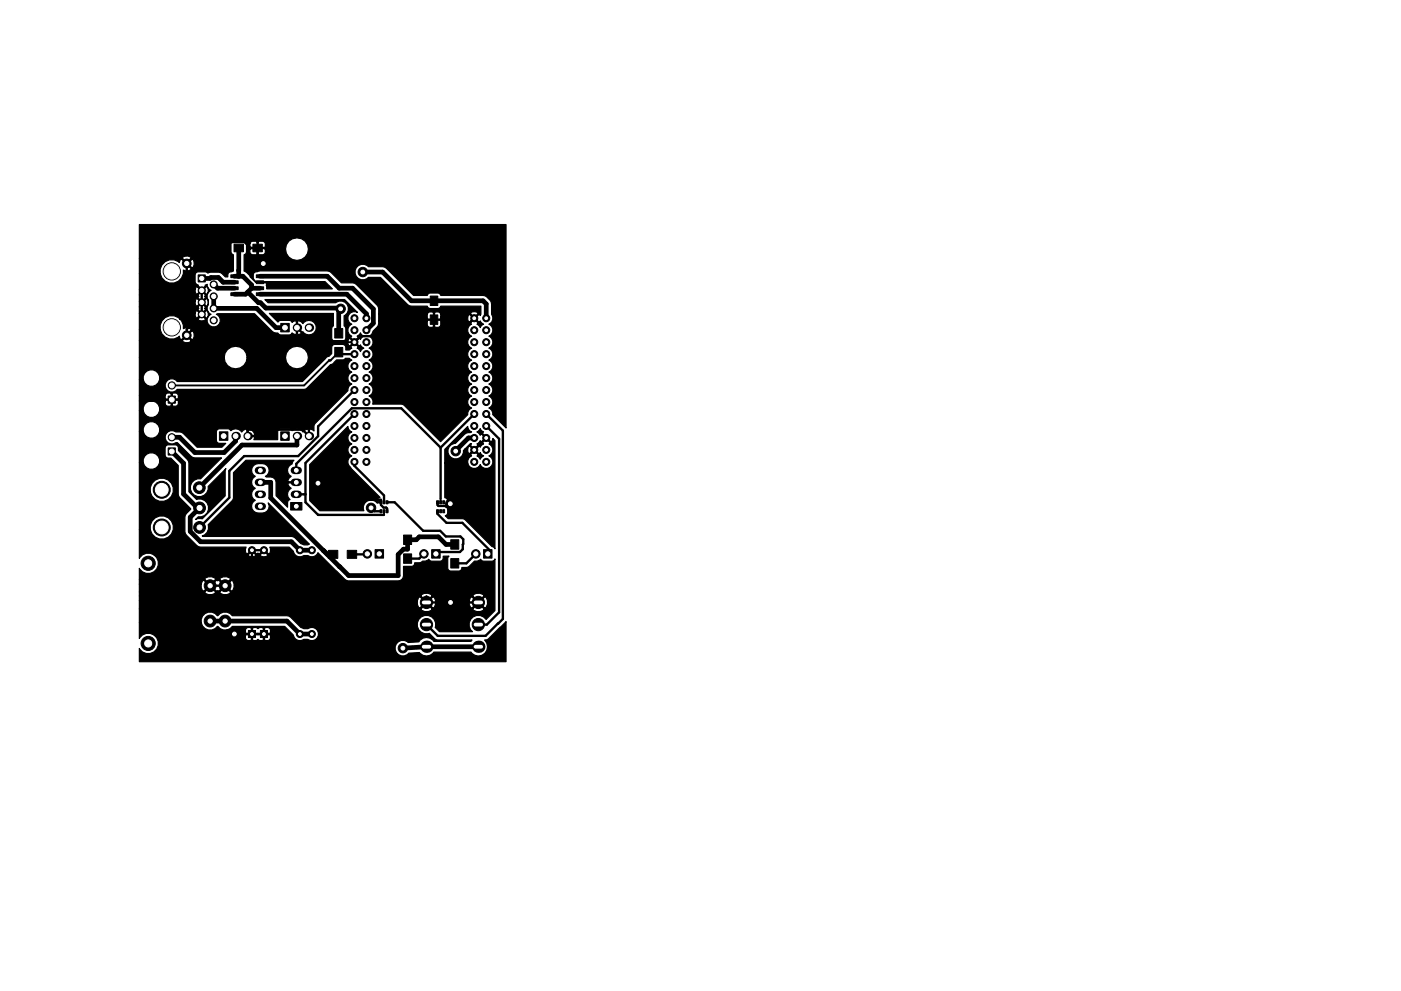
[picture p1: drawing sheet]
<svg xmlns="http://www.w3.org/2000/svg" width="297mm" height="210mm" viewBox="0 0 297 210" stroke-linecap="round" stroke-linejoin="round" font-family="sans-serif">
<g fill="#000" stroke="#000" stroke-width=".21">
<path d="M42 58.3h1.5v1.5h-1.5zM49.6 51.8h2v1.6h-2zM48.9 59.6h1.6v.6h-1.6zM48.9 58.3h1.6v.6h-1.6zM53.6 51.8h2v1.6h-2zM54.3 58.3h1.6v.6h-1.6zM54.3 59.6h1.6v.6h-1.6zM48.9 62.1h1.6v.6h-1.6zM48.9 60.9h1.6v.6h-1.6zM54.3 60.9h1.6v.6h-1.6zM54.3 62.1h1.6v.6h-1.6zM59.5 68.6h1.8v1.8h-1.8z"/>
<path d="M71 69.7h1.7v2h-1.7zM71 73.7h1.7v2h-1.7zM91.2 62.8h1.6v2h-1.6zM91.2 66.8h1.6v2h-1.6zM35.7 84h1.5v1.5h-1.5zM35.7 95h1.5v1.5h-1.5zM46.5 91.6h1.8v1.8h-1.8zM59.5 91.6h1.8v1.8h-1.8zM61.6 106.6h2.4v1.6h-2.4zM69.6 116.8h2v1.7h-2zM73.6 116.8h2v1.7h-2zM80.6 106.2h.4v.7h-.4z"/>
<path d="M80.6 108.1h.4v.7h-.4zM81.2 108.1h.4v.7h-.4zM81.2 106.2h.4v.7h-.4zM79.5 116.6h1.8v1.8h-1.8zM81.9 106.2h.4v.7h-.4zM81.9 108.1h.4v.7h-.4zM85.6 113.5h1.7v2h-1.7zM85.6 117.5h1.7v2h-1.7zM92.6 106.2h.4v.7h-.4zM92.6 108.1h.4v.7h-.4zM93.2 108.1h.4v.7h-.4zM93.2 106.2h.4v.7h-.4z"/>
<path d="M91.5 116.6h1.8v1.8h-1.8zM93.9 106.2h.4v.7h-.4zM93.9 108.1h.4v.7h-.4zM95.6 114.5h1.7v2h-1.7zM95.6 118.5h1.7v2h-1.7zM102.5 116.6h1.8v1.8h-1.8zM52.7 133.8h1.5v1.5h-1.5zM55.2 133.8h1.5v1.5h-1.5z"/>
<circle cx="36.4" cy="57.6" r="1.82"/>
<circle cx="39.6" cy="55.9" r=".93"/>
<circle cx="55.8" cy="55.9" r="1"/>
<circle cx="76.9" cy="57.7" r="1"/>
<circle cx="36.4" cy="69.5" r="1.82"/>
<circle cx="39.6" cy="71.1" r=".93"/>
<circle cx="42.8" cy="64.2" r=".75"/>
<circle cx="42.8" cy="61.6" r=".75"/>
<circle cx="42.8" cy="66.7" r=".75"/>
<circle cx="45.3" cy="62.9" r=".75"/>
<circle cx="45.3" cy="60.3" r=".75"/>
<circle cx="45.3" cy="68" r=".75"/>
<circle cx="45.3" cy="65.4" r=".75"/>
<circle cx="72.2" cy="65.5" r="1"/>
<circle cx="75.1" cy="67.5" r=".75"/>
<circle cx="75.1" cy="77.7" r=".75"/>
<circle cx="75.1" cy="72.6" r=".75"/>
<circle cx="75.1" cy="75.1" r=".75"/>
<circle cx="75.1" cy="70.1" r=".75"/>
<circle cx="77.7" cy="77.7" r=".75"/>
<circle cx="77.7" cy="70.1" r=".75"/>
<circle cx="77.7" cy="72.6" r=".75"/>
<circle cx="77.7" cy="75.1" r=".75"/>
<circle cx="77.7" cy="67.5" r=".75"/>
<circle cx="100.5" cy="77.7" r=".75"/>
<circle cx="100.5" cy="75.1" r=".75"/>
<circle cx="100.5" cy="72.6" r=".75"/>
<circle cx="100.5" cy="70.1" r=".75"/>
<circle cx="100.5" cy="67.5" r=".75"/>
<circle cx="103.1" cy="75.1" r=".75"/>
<circle cx="103.1" cy="72.6" r=".75"/>
<circle cx="103.1" cy="77.7" r=".75"/>
<circle cx="103.1" cy="67.5" r=".75"/>
<circle cx="103.1" cy="70.1" r=".75"/>
<circle cx="36.4" cy="81.8" r=".76"/>
<circle cx="36.4" cy="92.8" r=".76"/>
<circle cx="75.1" cy="85.3" r=".75"/>
<circle cx="75.1" cy="80.2" r=".75"/>
<circle cx="75.1" cy="95.5" r=".75"/>
<circle cx="75.1" cy="92.9" r=".75"/>
<circle cx="75.1" cy="90.4" r=".75"/>
<circle cx="75.1" cy="98" r=".75"/>
<circle cx="75.1" cy="82.8" r=".75"/>
<circle cx="75.1" cy="87.8" r=".75"/>
<circle cx="77.7" cy="90.4" r=".75"/>
<circle cx="77.7" cy="95.5" r=".75"/>
<circle cx="77.7" cy="87.8" r=".75"/>
<circle cx="77.7" cy="82.8" r=".75"/>
<circle cx="77.7" cy="98" r=".75"/>
<circle cx="77.7" cy="80.2" r=".75"/>
<circle cx="77.7" cy="92.9" r=".75"/>
<circle cx="77.7" cy="85.3" r=".75"/>
<circle cx="96.6" cy="95.7" r="1"/>
<circle cx="100.5" cy="95.5" r=".75"/>
<circle cx="100.5" cy="85.3" r=".75"/>
<circle cx="100.5" cy="92.9" r=".75"/>
<circle cx="100.5" cy="87.8" r=".75"/>
<circle cx="100.5" cy="80.2" r=".75"/>
<circle cx="100.5" cy="98" r=".75"/>
<circle cx="100.5" cy="90.4" r=".75"/>
<circle cx="100.5" cy="82.8" r=".75"/>
<circle cx="103.1" cy="95.5" r=".75"/>
<circle cx="103.1" cy="92.9" r=".75"/>
<circle cx="103.1" cy="85.3" r=".75"/>
<circle cx="103.1" cy="98" r=".75"/>
<circle cx="103.1" cy="87.8" r=".75"/>
<circle cx="103.1" cy="82.8" r=".75"/>
<circle cx="103.1" cy="80.2" r=".75"/>
<circle cx="103.1" cy="90.4" r=".75"/>
<circle cx="31.4" cy="119.5" r="1.5"/>
<circle cx="34.3" cy="103.9" r="1.8"/>
<circle cx="34.3" cy="111.9" r="1.8"/>
<circle cx="42.3" cy="103.5" r="1.25"/>
<circle cx="42.3" cy="111.9" r="1.25"/>
<circle cx="42.3" cy="107.8" r="1.25"/>
<circle cx="53.4" cy="116.7" r=".75"/>
<circle cx="56" cy="116.7" r=".75"/>
<circle cx="63.6" cy="116.7" r=".75"/>
<circle cx="66.1" cy="116.7" r=".75"/>
<circle cx="67.4" cy="102.5" r="1"/>
<circle cx="77.9" cy="117.5" r=".9"/>
<circle cx="78.7" cy="107.7" r="1"/>
<circle cx="89.9" cy="117.5" r=".9"/>
<circle cx="95.5" cy="106.9" r="1"/>
<circle cx="100.9" cy="117.5" r=".9"/>
<circle cx="31.4" cy="136.5" r="1.5"/>
<circle cx="44.6" cy="124.3" r="1.25"/>
<circle cx="44.6" cy="131.8" r="1.25"/>
<circle cx="47.7" cy="124.3" r="1.25"/>
<circle cx="47.7" cy="131.8" r="1.25"/>
<circle cx="49.7" cy="134.5" r="1"/>
<circle cx="63.6" cy="134.5" r=".75"/>
<circle cx="66.1" cy="134.5" r=".75"/>
<circle cx="85.4" cy="137.5" r="1"/>
<circle cx="90.4" cy="132.5" r="1.3"/>
<circle cx="90.4" cy="127.8" r="1.3"/>
<circle cx="95.5" cy="127.8" r="1"/>
<circle cx="101.4" cy="132.5" r="1.3"/>
<circle cx="101.4" cy="127.8" r="1.3"/>
</g>
<g fill="#000">
<circle cx="63" cy="69.5" r=".9"/>
<circle cx="65.5" cy="69.5" r=".9"/>
<circle cx="50" cy="92.5" r=".9"/>
<circle cx="52.5" cy="92.5" r=".9"/>
<circle cx="63" cy="92.5" r=".9"/>
<circle cx="65.5" cy="92.5" r=".9"/>
<circle cx="42.3" cy="111.9" r=".25"/>
<circle cx="90.4" cy="137.2" r="1.3"/>
<circle cx="101.4" cy="137.2" r="1.3"/>
</g>
<path d="M54.8 99.8h.8M62.4 99.8h.8M54.8 104.9h.8M54.8 102.3h.8M54.8 107.4h.8M62.4 104.9h.8M62.4 102.3h.8" fill="none" stroke="#000" stroke-width="1.6"/>
<g fill="none" stroke="#000" stroke-width="1">
<path d="M42.8 59.1l3.5-.2 1 1h2.4M49.7 58.6h1.8l1.8 1.9v.7M50.6 52.6v6M50.6 57.4h.1M55.1 58.6h14.3l2.5 2.5h2.8l4.5 4.5v3l-1.5 1.5M76.9 57.7h4.2l6.1 6.1h15.2l.7 .7v3M45.3 60.3l.8 .9h3.6M45.3 62.9v2.5h9.1l4.1 4.1h1.9M52.5 62l2.3 2.2h.4l1.2 1.2h15.4M53.3 61.2h1.8M53.3 61.2l-1.2 1.2h-2.4M55.1 62.4h18.4l4.2 4.2v.9"/>
<path d="M71.8 65.4v5.3M71.8 65.4l.4 .1M36.4 95.8l2.5 2.5v6.5l3 3h.4l-2 1.9v3l2.2 2.2h19.3l1.8 1.8h2.5M50 92.5v1.1l-2.5 2.4h-6.2l-3.2-3.2h-1.7M63 92.5v1.9h-11.7l-9 9.1M100.5 92.9h-1.2l-2.7 2.8M55.2 102.3h2.2v3.3l16.5 16.5h10.5v-4.5l1.1-1.1h.9v-2h1.9l.6-.6h4.1l1.6 1.6h1.8M68.6 116.9l.8 .7h1.2M44.6 131.8h16.2l2.8 2.7h2.5M72 120.2v.1M101.4 137.2h-11l-5 .3"/>
</g>
<g fill="none" stroke="#000" stroke-width=".4">
<path d="M54.6 52.6v2.1l1.2 1.2M54.6 54.2l-1.5 1.5v3l1.2 1.2h.8M66 72.6h9.1M69.8 76.5l-5.3 5.3h-28.1M71.4 75.1l-1.3 1.4M36.4 84.8h10M80.8 106.6h.1M80.8 108.5h.1M81.4 108.5v.7M82.1 108.5h.1M82.1 106.6h.1M92.8 106.6h.1"/>
<path d="M92.8 108.5h-.1M93.4 105.8v.8M60.3 137.3h20.6"/>
</g>
<g fill="none" stroke="#000" stroke-width=".5">
<path d="M54.6 52.6h-1.7v-.2l-1-1h-7.8l-4.5 4.5v2.5l3.2 3.2v5.1l-3.2 3.2v1.2M63 69.5l3 3.1M69.8 76.5h.3M71.4 75.1h3.7M100.5 67.5l-3.8 3.8h-20.3l-1.3 1.3M46.4 84.8l6.1 6.1v1.6M52.5 91.2h11.6l1.4 1.3M75.1 82.8l-7.7 7.7v2l-4.2 4.3h-11.4l-3.2 3.1v5.7l-6.3 6.3M75.1 87.8l-10.3 10.4v8.4l2.6 2.6h14M75.1 98v.8l6.3 6.3v1.5M93.4 95l-8.3-8.4h-10.5l-11.8 11.8v1.4M93.4 95v10.8"/>
<path d="M100.5 87.8l-7.1 7.2M103.1 92.9l-7.6 7.6v6.4l-.5 .4h-2l-.2-.2v-.5M103.1 87.8l3.5 3.6v39.9l-3.6 3.6h-10.2l-2.4-2.4M103.1 90.4l2.7 2.7v36.8l-2.6 2.6h-1.8M42.3 111.9h.1M56 116.7h-2.6v1.9l-5.7 5.7h-3.1M62.8 104.9h2M67.4 102.5l.3 .3 10.7 3.2h2.4v1.1l.5 .6h.6l.2 .2v.6M77.9 117.5l-3.3 .1M78.7 107.7l.7 .8h1.4M82.1 106.6h1.6l6 6h3.6l1.2 1.2h3.1l.6 .6-.1 2.1-.6 .6h-4.7l-.4 .4M89.9 117.5l-1 1h-2.5"/>
<path d="M92.7 108.5v.5l2 1.9h3.3l6 6M100.9 117.5l-2 2h-2.5M49.7 134.5h7.8l2.8 2.8M90.4 126.5v1.3M90.4 127.8h11M90.4 127.8l-9.5 9.5"/>
</g>
<path d="M55 59.8l13.9-.1 1.6 1.6h-14v-1.1l-.1-.2h-1.4zM52.1 97.7h10.2l-.4 .7a1.45 1.45 0 0 0-.9 1.3 1.45 1.45 0 0 0 .7 1.4l-.4 .3-.3 .5 .1 .3h1.9l-.1 .3h-1.8l-.1 .3 .3 .5 .4 .3a1.39 1.39 0 0 0-.2 2.4l-.5 .4v1.2l-2.5-2.4v-2.9a1.13 1.13 0 0 0-1.1-1.1h-.9l-.2-.1a1.42 1.42 0 0 0 .7-1.6 1.42 1.42 0 0 0-1.4-1.1 1.73 1.73 0 0 0-2.3 1.4l.1 .5 .7 .8a1.41 1.41 0 0 0-.8 1.2 1.41 1.41 0 0 0 .8 1.3 1.41 1.41 0 0 0-.8 1.3 1.41 1.41 0 0 0 .8 1.2 1.42 1.42 0 0 0-.7 1.7 1.42 1.42 0 0 0 1.4 1.1 1.73 1.73 0 0 0 2.3-1.5l-.2-.7 8.7 8.8-.3 .1a1.65 1.65 0 0 1-1.4-.2l-1.3-1.3-.8-.3h-18.8l-.1-.1a1.82 1.82 0 0 0 1.2-2.4l5.3-5.4 .1-5.6zM73.8 90.5a1.26 1.26 0 0 0 .8 1.1 1.37 1.37 0 0 0-.9 1.3 1.37 1.37 0 0 0 .9 1.3 1.37 1.37 0 0 0-.9 1.3 1.37 1.37 0 0 0 .9 1.2 1.41 1.41 0 0 0-.3 2.5l6.2 6.3-.1 .1a.51 .51 0 0 0-.3 .8h.4l.1 .3-.6 .1a1.64 1.64 0 0 0-2.1-.5 1.64 1.64 0 0 0-.7 2.1h-9.4l-2.1-2.2v-7.6zM99.2 90.5a1.26 1.26 0 0 0 .8 1.1l-1.1 .3-.4 .2-2 2a1.65 1.65 0 0 0-1.5 1.7 1.65 1.65 0 0 0 1.7 1.6 1.65 1.65 0 0 0 1.6-1.8l.3-.3h.6l.1 .9h.3l.8-.7-.8-.8h-.3l-.1 .6h-.6l1.2-1.2 .2 .1-.2 .3 .7 .8 .8-.8-.2-.3 .7-.7 .3 .2 .8-.8-.8-.8-.3 .3-.7-.8 .7-.7 .7 .7-.2 .3 1.8 1.8 .2-.1 .2-.6 .4 .5v22.9l-6.5-6.3-3.4-.1-.6-.6a1.11 1.11 0 0 0 .1-1.9h-.1l.5-.4v-.9a.64 .64 0 0 0-.6-.6v-7.3h4.9a1.39 1.39 0 0 0 1.2 1.1 1.39 1.39 0 0 0 1.4-.8 1.39 1.39 0 0 0 2.3 .4 1.39 1.39 0 0 0-.5-2.3 1.37 1.37 0 0 0 .9-1.2 1.37 1.37 0 0 0-.8-1.3l.2-.3-.8-.8-.8 .8 .2 .3-.7 .7-.3-.2-.8 .8 .8 .7 .3-.2 .7 .7-.7 .7-.7-.7 .2-.3-.8-.8-.7 .8 .2 .3a1.34 1.34 0 0 0-.8 1.6h-4.9v-3zM29.5 47.6h77.8v43.2l-2.8-2.8a1.29 1.29 0 0 0-.9-1.4 1.37 1.37 0 0 0 .9-1.3 1.37 1.37 0 0 0-.9-1.3 1.37 1.37 0 0 0 .9-1.2 1.37 1.37 0 0 0-.9-1.3 1.37 1.37 0 0 0 .9-1.3 1.37 1.37 0 0 0-.9-1.3 1.37 1.37 0 0 0 .9-1.2 1.37 1.37 0 0 0-.9-1.3 1.37 1.37 0 0 0 .9-1.3 1.37 1.37 0 0 0-.9-1.2 1.37 1.37 0 0 0 .9-1.3 1.37 1.37 0 0 0-.9-1.3 1.37 1.37 0 0 0 .9-1.2 1.37 1.37 0 0 0-.9-1.3 1.37 1.37 0 0 0 .6-2.1l-.1-2.6-1.2-1.3-9.5-.1-.1-.3-.5-.2h-1.8l-.4 .5h-2.9l-6.1-6-3.5-.1-.3-.3a1.66 1.66 0 0 0-2.2 .4 1.66 1.66 0 0 0 .2 2.3 1.66 1.66 0 0 0 2.3-.1h2.5l6.2 6 3.8 .1 .2 .3 .4 .2 1.9-.1 .3-.4h8.5l.1 1.7-.2 .2-.3-.2-.8 .8 .8 .8 .3-.2 .7 .7-.7 .7-.7-.7 .2-.3-.8-.8-.7 .8 .2 .3a1.37 1.37 0 0 0-.9 1.3 1.37 1.37 0 0 0 .9 1.2 1.37 1.37 0 0 0-.9 1.3 1.37 1.37 0 0 0 .9 1.3 1.37 1.37 0 0 0-.9 1.2 1.37 1.37 0 0 0 .9 1.3 1.37 1.37 0 0 0-.9 1.3 1.37 1.37 0 0 0 .9 1.2 1.37 1.37 0 0 0-.9 1.3 1.37 1.37 0 0 0 .9 1.3 1.37 1.37 0 0 0-.9 1.3 1.37 1.37 0 0 0 .9 1.2 1.37 1.37 0 0 0-.9 1.3 1.37 1.37 0 0 0 .9 1.3 1.3 1.3 0 0 0-.8 1.4l-5.8 5.7-8-7.9-6.4-.1 .1-.1a1.35 1.35 0 0 0-.9-1.6 1.37 1.37 0 0 0 .9-1.2 1.37 1.37 0 0 0-.9-1.3 1.37 1.37 0 0 0 .9-1.3 1.37 1.37 0 0 0-.9-1.3 1.37 1.37 0 0 0 .9-1.2 1.37 1.37 0 0 0-.9-1.3 1.37 1.37 0 0 0 .9-1.3 1.37 1.37 0 0 0-.9-1.2 1.37 1.37 0 0 0 .9-1.3 1.37 1.37 0 0 0-.9-1.3 1.28 1.28 0 0 0 .9-1 2.37 2.37 0 0 0 1.2-2.2h10.3l.1 1.1 .4 .3h.6l.2-.2v-1.4h.2v1.4l.2 .2h.6l.6-.6v-.8l-.2-.2h-2.6l-.1 .2h-10.3v-1.4h10.3v.8l.1 .2h1.2v-1.4h.2v1.4h1.2l.2-.4h5.7l.1 .9 .3 .1 .8-.8-.8-.8-.3 .1-.1 .5h-5.7l-.1-.8h6.4l.7 .8 .8-.8v-.2a1 1 0 0 0-1.5 .2h-6.4l-.5-.3h-.6l-.2 .1-1-.1-.5 .5h-10.3v-1.1l-.3-.8-4.5-4.5-.8-.3h-2.3l-2.6-2.4-14.7-.1-1.2 .3-.2 .5 .1 1-1.5-1.5-.6-.3 .1-3.5 .4-.3 .1-.8h.7l.1 .9 .4 .3h.8l.2-.2v-1.2h.2v1.2l.2 .2 1.1-.1 .3-.5-.1-.6h4.3l.2 .9a2.43 2.43 0 0 0 4 .8 2.43 2.43 0 0 0-.8-4 2.43 2.43 0 0 0-3.4 2.3l-7.4-.2-.1 .2h-.7l-.1-1.2h.8v.6l.1 .2h1.4v-1.2h.2v1.2h1.4l.2-.2v-.6l-.3-.4-1.1-.1-.2 .1a1.69 1.69 0 0 0-1.4 0l-.3 .4h-.8l-.1-.3-.5-.2h-2a.65 .65 0 0 0-.6 .6v1.9l.5 .3v3.3v.2l-.8 .2a.84 .84 0 0 0-.4 1h-.5l-1.1-.9a3.7 3.7 0 0 0-2.6 .1l-.6-.2h-1.5l-.4 .2-.2 .4v1.5a.65 .65 0 0 0 .6 .7v.1l.8 .8 .8-.8-.1-.1 .4-.2 .2 .8 .7 .5-.3 .1a1.4 1.4 0 0 0-.3 2l-.1 .9a1.38 1.38 0 0 0 .7 2.1 1.4 1.4 0 0 0-.6 2.1 1.4 1.4 0 0 0 2.2 0 1.4 1.4 0 0 0-.5-2.1l.2-.1h7.9l3.7 3.7 .4 .3 .8 .1 .6 .4h1.8l.5-.2 .1-.3 .7 .4 .2-.1v-2.8h.3v2.8l.2 .1 .6-.2 .3-.4 .2 .2a1.55 1.55 0 0 0 2.3 0 1.55 1.55 0 0 0-.2-2.3 1.55 1.55 0 0 0-2.3 .4l-.3-.4-.6-.3-.2 .1-.5-.1-.7 .4-.1-.2-.5-.2h-1.8l-.6 .3-1.8-1.8h13.6v2.6l-.4 .6v2a.65 .65 0 0 0 .7 .7h1.7l.6-.4v-2.3l-.3-.6v-2.1a1.65 1.65 0 0 0 .6-2.4 1.65 1.65 0 0 0-2.4-.4h-14.4l-.6-.6h16.9l2.7 2.7a1.39 1.39 0 0 0-1.9 .6 1.39 1.39 0 0 0 .7 1.9 1.37 1.37 0 0 0-.9 1.2 1.37 1.37 0 0 0 .9 1.3l-.2 .3 .7 .8 .8-.8-.2-.3 .7-.7 .7 .7-.7 .7-.3-.2-.8 .8 .8 .8 .3-.2 .7 .7-.7 .7-.7-.7 .2-.3-.8-.8-.7 .8 .2 .3-.5 .4h-.8v-.6a.65 .65 0 0 0-.6-.6h-1.7l-.5 .2-.2 .4v1.3l-.5 .6-.6 .2-5.1 5.1h-26.5l-.4-.3a1.42 1.42 0 0 0-1.9 .4 1.42 1.42 0 0 0 .3 1.9 1.42 1.42 0 0 0 2-.3h26.9l.6-.2 5-5a1.91 1.91 0 0 0 1.3-1h1.3l.5-.4h.9l.5 .4-.2 .1a1.38 1.38 0 0 0 .2 2.4 1.37 1.37 0 0 0-.9 1.3 1.37 1.37 0 0 0 .9 1.3 1.3 1.3 0 0 0-.8 1.4l-7 6.9-.2 .7v.9l-.7-.4-.3 .1v1.6l-.2-.1v-1.5l-.3-.1-.5 .3-.4 .4-.1-.3a1.58 1.58 0 0 0-2.2 0l-.6-.4h-1.8a.65 .65 0 0 0-.6 .6v1.7h-5.1l.2-.4-.1-.3h-1.5v-1.5h.2v1.3h1.3l.1-.2a1.26 1.26 0 0 0-1.6-1.1l-.3-.1-.5 .3-.4 .4-.1-.3a1.58 1.58 0 0 0-2.2 0l-.6-.4h-1.8a.65 .65 0 0 0-.6 .6v1.8l.2 .5 .4 .2h1.4l-.9 .8h-5.2l-2.9-2.9-.4-.3-1.3-.1a1.42 1.42 0 0 0-2.2 1.2 1.42 1.42 0 0 0 2.3 1.1h.3l3.3 3.2 6.1 .1-4.5 4.4a1.91 1.91 0 0 0-2.2 1.8 1.91 1.91 0 0 0 2 2 1.91 1.91 0 0 0 1.8-2.2l3.8-3.8-.2 .5v5.3l-4.8 4.9-1-.1-.4 .2 .5-.5h.7a1.91 1.91 0 0 0 1.5-2.4 1.91 1.91 0 0 0-2.5-1.3l-1.6-1.7-.1-6.4-2.2-2.3v-.6a.65 .65 0 0 0-.6-.6h-1.5l-.5 .2-.2 .4v1.5a.65 .65 0 0 0 .7 .7h.5l1.6 1.6 .1 6.5 2.5 2.6-1.1 1.4v3.9l2.4 2.5 .8 .4h9.7l-.1 1 .1 .4h.2l1-1 1 1 .3-.2 .3 .2 .9-1 1 1h.3l.2-.6-.2-.8h4.1l.9 .9a1.4 1.4 0 0 0 2.2 .9h.9a1.38 1.38 0 0 0 2.1-.6l6.1 5.9 10.9 .1a1.14 1.14 0 0 0 1.2-1.2v-1.9l1.9-.1 .4-.3v-.4a1.71 1.71 0 0 0 1.6-.3h.7l.7-.4 .6 .4 2.1-.1a.83 .83 0 0 0 .4-1h1.2l-.3 .5v2l.2 .5 .5 .2h1.7a.66 .66 0 0 0 .6-.8 1.71 1.71 0 0 0 1.6-.3l1.1-1h.6l.7-.4 .6 .4h1.8l.5-.2 .1-.3v11l-1.8 1.8a1.96 1.96 0 0 0-3-.4 1.96 1.96 0 0 0 .1 3h-7l-.9-.9a1.96 1.96 0 0 0-1.7-2.5 1.96 1.96 0 0 0-2.1 2.1 1.96 1.96 0 0 0 2.5 1.7l1.2 1.1 .6 .3h7.3l-.2 .3h-7.9l-.2-.3a1.89 1.89 0 0 0-3 .4l-2.3 .1-.2-.2a1.66 1.66 0 0 0-2.2 .4 1.66 1.66 0 0 0 .3 2.3 1.66 1.66 0 0 0 2.3-.2l2.2-.2 .2 .2a1.89 1.89 0 0 0 2.9-.2h7.9l.2 .2a1.96 1.96 0 0 0 2.7 0 1.96 1.96 0 0 0 0-2.8l.8-.3 3.7-3.6v8.5h-77.8v-2.8l.1 .1a2.17 2.17 0 0 0 3.3 .4 2.17 2.17 0 0 0-.2-3.3h19.3v.6l.3 .4 .8 .1 .2-.2v-1.1h.2v1.1l.2 .2h.6l.4-.3 .4 .3h.6l.1-.2v-1.1h.3v1.1l.1 .2 .9-.1 .2-.4v-.6l-.1-.2h-5l-.2 .2h-19.3a2.11 2.11 0 0 0-3.2 .7v-3.4h13.2a1.99 1.99 0 0 0 1.5 1.6 1.99 1.99 0 0 0 2-.8 1.86 1.86 0 0 0 1.9 .7h3.9v.6l.2 .2h1.1v-1.1h.2v1.1h2.3v-1.1h.3v1.1h1.1l.1-.2v-.6l-.5-.5h-.6l-.1 .2-1-.2-.4 .3-.4-.3h-.6l-.2 .2-1-.2-.5 .5h-3.9l.7-.2 .5-.5h11.1l1.8 1.8a1.39 1.39 0 0 0 2.2 1h.9a1.41 1.41 0 0 0 2.2-1.2 1.41 1.41 0 0 0-2.2-1.1h-.9l-.6-.3-2.2-2.1-.8-.4h-11.5a2.01 2.01 0 0 0-3.2 0 1.92 1.92 0 0 0-2.3-.6 1.92 1.92 0 0 0-1.1 2.1h-13.2v-2.9h59.7l.2 .3a1.57 1.57 0 0 0 2.2-.3h8.6l.2 .3a1.57 1.57 0 0 0 2.2-.3l-1.2-1.2-1.2 1.2h-8.6l-1.2-1.2-1.2 1.2h-59.7v-1.7h59v.8l.3 .6 .3 .1 1.1-1.2h.4l1.2 1.2 .3-.1 .3-.7-.1-.7h7.2v.8l.3 .6 .3 .1 1.1-1.2h.4l1.2 1.2a1.46 1.46 0 0 0 0-2.4l-1.2 1.2h-.4l-1.1-1.2-.3 .2-.3 .7h-7.2l-.2-.7-.3-.2-1.2 1.2h-.4l-1.1-1.2-.3 .2-.3 .7h-59v-1.1h59.7l1.2 1.2 1.2-1.2h8.6l1.2 1.2 1.2-1.2a1.46 1.46 0 0 0-2.4 0h-8.6l-.1-.3a1.57 1.57 0 0 0-2.3 .3h-59.7v-.8h13.9l.1 .3a1.52 1.52 0 0 0 2.2-.3h.9l.1 .3a1.52 1.52 0 0 0 2.2-.3l-1.2-1.2-1.1 1.2h-.9l-1.1-1.2-1.2 1.2h-13.9v-1.7h13.2v.8l.2 .6 .3 .1 1.2-1.1h.3l1.2 1.1 .2-.1 .3 .1 1.2-1.1h.3l1.2 1.1 .3-.1a1.52 1.52 0 0 0-.3-2.2l-1.2 1.2h-.3l-1.2-1.2-.3 .1-.2-.1-1.2 1.2h-.3l-1.2-1.2-.3 .1-.2 .7h-13.2v-1h13.9l1.2 1.2 1.1-1.2h.9l1.1 1.2 1.2-1.2a1.41 1.41 0 0 0-2.3 0h-.9l-.1-.3a1.52 1.52 0 0 0-2.2 .3h-13.9v-2.3a2.17 2.17 0 0 0 3.4 .5 2.17 2.17 0 0 0-.3-3.4h20l.1 .2a1 1 0 0 0 1.5-.2h1v.2a1 1 0 0 0 1.6-.2l-.8-.8-.8 .8h-1l-.8-.8-.8 .8h-20a2.14 2.14 0 0 0-3.1 .8v-6.1h2.4a2.48 2.48 0 0 0 3.8 1.6 2.48 2.48 0 0 0 0-4.1 2.48 2.48 0 0 0-3.8 1.5v1h-2.4v-8h2.4a2.48 2.48 0 0 0 3.8 1.6 2.48 2.48 0 0 0 0-4.1 2.48 2.48 0 0 0-3.8 1.5v1h-2.4v-6.2h.9a1.77 1.77 0 0 0 2.7 1.1 1.77 1.77 0 0 0 0-3 1.77 1.77 0 0 0-2.7 1.2v.7h-.9v-6.6h.9a1.77 1.77 0 0 0 2.7 1.1 1.77 1.77 0 0 0 0-3 1.77 1.77 0 0 0-2.7 1.2v.7h-.9v-4.4h.9a1.77 1.77 0 0 0 2.7 1.1 1.77 1.77 0 0 0 0-3 1.77 1.77 0 0 0-2.7 1.2v.7h-.9v-2.1h5.5l.1 .8 .4 .3h.6l.2-.2v-1.1h.2v1.1l.2 .2 .8-.1 .3-.4v-.6l-.1-.2h-2.5l-.2 .2h-5.5v-1.2h5.5v.6l.2 .2h1.1v-1.2h.2v1.2h1.2l.1-.2v-.6l-.5-.5h-.6l-.2 .1-1-.1-.5 .5h-5.5v-3.3h.9a1.77 1.77 0 0 0 2.7 1.1 1.77 1.77 0 0 0 0-3 1.77 1.77 0 0 0-2.7 1.2v.7h-.9v-4.7h18a2.43 2.43 0 0 0 2.5 2.3 2.43 2.43 0 0 0 2.4-2.3h8.1l.2 .9a2.43 2.43 0 0 0 4 .8 2.43 2.43 0 0 0-.8-4 2.43 2.43 0 0 0-3.4 2.3h-8.1l-.2-1a2.44 2.44 0 0 0-2.7-1.4 2.44 2.44 0 0 0-2 2.4h-18v-3.7h9.2l.1 .3a1.33 1.33 0 0 0 1.7-.1h33.3l.1 .9 .3 .1 .8-.8-.8-.8-.3 .1-.1 .5h-33.3v-.2l-.9-.9-.9 .9h-9.2v-2.3h4.5l.3 .9a2.45 2.45 0 0 0 3.7 .5l.2 .7 .3 .1 .9-1h.4l.9 1a1.1 1.1 0 0 0 0-1.9l-.9 .9h-.4l1.1-1.1a1.18 1.18 0 0 0-1.6-.3v-.7l-.4-.9-.4-.4h3.9a1.05 1.05 0 0 0 1.5 .2l.1-.2-.8-.8-.8 .8h-3.9a2.47 2.47 0 0 0-2.9-.4 2.47 2.47 0 0 0-1.2 2.6h-4.5v-3.4h11.9l.2 .9 .2 .1 .8-.8h.3l.8 .8 .3-.1a1 1 0 0 0-.3-1.5l-.8 .8h-.3l-.8-.8-.2 .1-.2 .5h-11.9v-1.4h12.5l.2 .3-.2 .3 .8 .8 .8-.8-.3-.3 .3-.3-.8-.8-.8 .8h-12.5v-1.2h11.9l.2 1h.2l.8-.7h.3l.8 .7h.3a1 1 0 0 0-.3-1.5l-.8 .8h-.3l-.8-.8h-.2l-.2 .5h-11.9v-1.3h12.5l.2 .3-.2 .3 .8 .8 .8-.8-.3-.3 .3-.3-.8-.8-.8 .8h-12.5v-1.2h11.9l.2 .9 .2 .1 .8-.8h.3l.8 .8 .3-.1a1 1 0 0 0-.3-1.5l-.8 .8h-.3l-.8-.8-.2 .1-.2 .5h-11.9v-3.3h4.5a2.49 2.49 0 0 0 2.8 2 2.49 2.49 0 0 0 2.1-2.8 1.14 1.14 0 0 0 1.6-.3l-1.1-1.1h.4l.9 .9a1.1 1.1 0 0 0 0-1.8l-.9 .9h-.4l-.9-.9-.3 .1-.2 .6a2.47 2.47 0 0 0-2.9-.3 2.47 2.47 0 0 0-1.1 2.7h-4.5v-3.3h9.2l.9 .9 .9-.9-.1-.3a1.19 1.19 0 0 0-1.7 .3h-9.2z" fill="#000" stroke="#000" stroke-width=".25"/>
<g fill="#fff" stroke="#fff" stroke-width=".21">
<circle cx="96.6" cy="95.7" r=".4"/>
<circle cx="72.2" cy="65.5" r=".4"/>
<circle cx="85.4" cy="137.5" r=".4"/>
<circle cx="55.8" cy="55.9" r=".4"/>
<circle cx="49.7" cy="134.5" r=".4"/>
<circle cx="95.5" cy="106.9" r=".4"/>
<circle cx="95.5" cy="127.8" r=".4"/>
<circle cx="67.4" cy="102.5" r=".4"/>
<circle cx="76.9" cy="57.7" r=".4"/>
<circle cx="78.7" cy="107.7" r=".4"/>
<circle cx="34.3" cy="103.9" r="1.35"/>
<circle cx="42.3" cy="111.9" r=".53"/>
<circle cx="42.3" cy="107.8" r=".53"/>
<circle cx="42.3" cy="103.5" r=".53"/>
<circle cx="34.3" cy="111.9" r="1.35"/>
<circle cx="50" cy="75.9" r="1.75"/>
<circle cx="47.4" cy="92.5" r=".5"/>
<circle cx="50" cy="92.5" r=".5"/>
<circle cx="52.5" cy="92.5" r=".5"/>
<circle cx="36.4" cy="84.8" r=".51"/>
<circle cx="36.4" cy="81.8" r=".51"/>
<circle cx="32.1" cy="80.2" r="1.1"/>
<circle cx="32.1" cy="86.8" r="1.1"/>
<circle cx="36.4" cy="95.8" r=".51"/>
<circle cx="36.4" cy="92.8" r=".51"/>
<circle cx="32.1" cy="91.2" r="1.1"/>
<circle cx="32.1" cy="97.8" r="1.1"/>
<circle cx="36.4" cy="69.5" r="1.63"/>
<circle cx="36.4" cy="57.6" r="1.63"/>
<circle cx="42.8" cy="59.1" r=".45"/>
<circle cx="45.3" cy="60.3" r=".45"/>
<circle cx="42.8" cy="61.6" r=".45"/>
<circle cx="45.3" cy="62.9" r=".45"/>
<circle cx="42.8" cy="64.2" r=".45"/>
<circle cx="45.3" cy="65.4" r=".45"/>
<circle cx="42.8" cy="66.7" r=".45"/>
<circle cx="45.3" cy="68" r=".45"/>
<circle cx="39.6" cy="71.1" r=".45"/>
<circle cx="39.6" cy="55.9" r=".45"/>
<circle cx="103.4" cy="117.5" r=".45"/>
<circle cx="100.9" cy="117.5" r=".45"/>
<circle cx="80.4" cy="117.5" r=".45"/>
<circle cx="77.9" cy="117.5" r=".45"/>
<circle cx="92.4" cy="117.5" r=".45"/>
<circle cx="89.9" cy="117.5" r=".45"/>
<circle cx="31.4" cy="119.5" r=".75"/>
<circle cx="31.4" cy="136.5" r=".75"/>
<circle cx="44.5" cy="124.3" r=".45"/>
<circle cx="44.5" cy="131.8" r=".45"/>
<circle cx="47.7" cy="124.3" r=".45"/>
<circle cx="47.7" cy="131.8" r=".45"/>
<circle cx="62.8" cy="107.4" r=".4"/>
<circle cx="55.2" cy="99.8" r=".4"/>
<circle cx="62.8" cy="104.9" r=".4"/>
<circle cx="55.2" cy="102.3" r=".4"/>
<circle cx="62.8" cy="102.3" r=".4"/>
<circle cx="55.2" cy="104.9" r=".4"/>
<circle cx="62.8" cy="99.8" r=".4"/>
<circle cx="55.2" cy="107.4" r=".4"/>
<circle cx="63" cy="52.9" r="1.75"/>
<circle cx="60.4" cy="69.5" r=".5"/>
<circle cx="63" cy="69.5" r=".5"/>
<circle cx="65.5" cy="69.5" r=".5"/>
<circle cx="63" cy="75.9" r="1.75"/>
<circle cx="60.4" cy="92.5" r=".5"/>
<circle cx="63" cy="92.5" r=".5"/>
<circle cx="65.5" cy="92.5" r=".5"/>
<circle cx="53.4" cy="134.5" r=".3"/>
<circle cx="56" cy="134.5" r=".3"/>
<circle cx="66.1" cy="134.5" r=".3"/>
<circle cx="63.6" cy="134.5" r=".3"/>
<circle cx="53.4" cy="116.7" r=".3"/>
<circle cx="56" cy="116.7" r=".3"/>
<circle cx="63.6" cy="116.7" r=".3"/>
<circle cx="66.1" cy="116.7" r=".3"/>
<circle cx="77.7" cy="67.5" r=".3"/>
<circle cx="75.2" cy="67.5" r=".3"/>
<circle cx="77.7" cy="70.1" r=".3"/>
<circle cx="75.2" cy="70.1" r=".3"/>
<circle cx="77.7" cy="72.6" r=".3"/>
<circle cx="75.2" cy="72.6" r=".3"/>
<circle cx="77.7" cy="75.1" r=".3"/>
<circle cx="75.2" cy="75.1" r=".3"/>
<circle cx="77.7" cy="77.7" r=".3"/>
<circle cx="75.2" cy="77.7" r=".3"/>
<circle cx="77.7" cy="80.2" r=".3"/>
<circle cx="75.2" cy="80.2" r=".3"/>
<circle cx="77.7" cy="82.8" r=".3"/>
<circle cx="75.2" cy="82.8" r=".3"/>
<circle cx="77.7" cy="85.3" r=".3"/>
<circle cx="75.2" cy="85.3" r=".3"/>
<circle cx="77.7" cy="87.8" r=".3"/>
<circle cx="75.2" cy="87.8" r=".3"/>
<circle cx="77.7" cy="90.4" r=".3"/>
<circle cx="75.2" cy="90.4" r=".3"/>
<circle cx="77.7" cy="92.9" r=".3"/>
<circle cx="75.2" cy="92.9" r=".3"/>
<circle cx="77.7" cy="95.5" r=".3"/>
<circle cx="75.2" cy="95.5" r=".3"/>
<circle cx="77.7" cy="98" r=".3"/>
<circle cx="75.2" cy="98" r=".3"/>
<circle cx="100.6" cy="98" r=".3"/>
<circle cx="103.1" cy="98" r=".3"/>
<circle cx="100.6" cy="95.5" r=".3"/>
<circle cx="103.1" cy="95.5" r=".3"/>
<circle cx="100.6" cy="92.9" r=".3"/>
<circle cx="103.1" cy="92.9" r=".3"/>
<circle cx="100.6" cy="90.4" r=".3"/>
<circle cx="103.1" cy="90.4" r=".3"/>
<circle cx="100.6" cy="87.8" r=".3"/>
<circle cx="103.1" cy="87.8" r=".3"/>
<circle cx="100.6" cy="85.3" r=".3"/>
<circle cx="103.1" cy="85.3" r=".3"/>
<circle cx="100.6" cy="82.8" r=".3"/>
<circle cx="103.1" cy="82.8" r=".3"/>
<circle cx="100.6" cy="80.2" r=".3"/>
<circle cx="103.1" cy="80.2" r=".3"/>
<circle cx="100.6" cy="77.7" r=".3"/>
<circle cx="103.1" cy="77.7" r=".3"/>
<circle cx="100.6" cy="75.1" r=".3"/>
<circle cx="103.1" cy="75.1" r=".3"/>
<circle cx="100.6" cy="72.6" r=".3"/>
<circle cx="103.1" cy="72.6" r=".3"/>
<circle cx="100.6" cy="70.1" r=".3"/>
<circle cx="103.1" cy="70.1" r=".3"/>
<circle cx="100.6" cy="67.5" r=".3"/>
<circle cx="103.1" cy="67.5" r=".3"/>
</g>
<path d="M89.8 127.8h1.2M89.8 137.2h1.2M89.8 132.5h1.2M100.8 127.8h1.2M100.8 137.2h1.2M100.8 132.5h1.2" fill="none" stroke="#fff" stroke-width=".8"/>
</svg>
